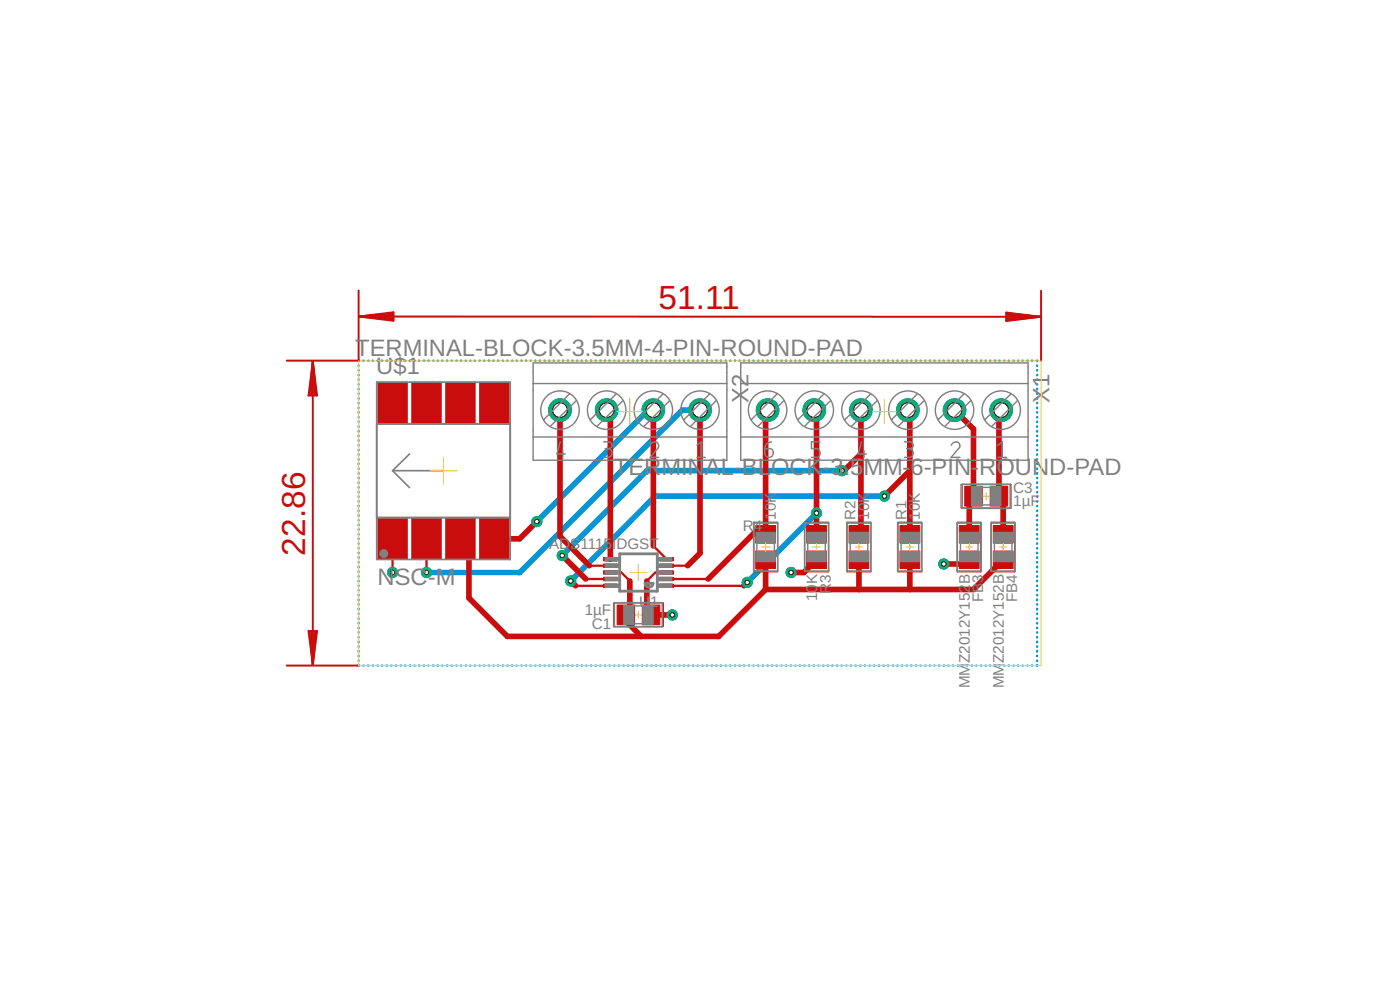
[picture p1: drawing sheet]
<svg xmlns="http://www.w3.org/2000/svg" width="105mm" height="74mm" viewBox="0 0 105 74" stroke-linecap="round" stroke-linejoin="round" font-family="sans-serif">
<defs><g id="words">
<g font-size="2.5" fill="#c90d0c">
<text x="49.3" y="23.1">51.11</text>
<text x="22.8" y="41.6" transform="rotate(-90 22.8 41.6)">22.86</text>
</g>
<g font-size="1.8" fill="#808080">
<text x="26.6" y="26.7">TERMINAL-BLOCK-3.5MM-4-PIN-ROUND-PAD</text>
<text x="28.2" y="28">U$1</text>
<text x="45.9" y="35.5">TERMIN</text>
<text x="52.7" y="35.5">AL-BL</text>
<text x="56" y="30.1" transform="rotate(-90 56 30.1)">X2</text>
<text x="57.7" y="35.5">OCK</text>
<text x="61.6" y="35.5">-3.5</text>
<text x="64.6" y="35.5">MM-</text>
<text x="68.1" y="35.5">6-PIN-</text>
<text x="73.3" y="35.5">ROUND-PAD</text>
<text x="78.6" y="30.1" transform="rotate(-90 78.6 30.1)">X1</text>
<text x="28.2" y="43.8">NSC-M</text>
</g>
<g font-size="1.1" fill="#808080">
<text x="41.1" y="41.1">ADS1115</text>
<text x="45.8" y="41.1">IDGST</text>
<text x="55.6" y="39.7">R</text>
<text x="56.4" y="39.7">4</text>
<text x="58.1" y="38.9" transform="rotate(-90 58.1 38.9)">10K</text>
<text x="64" y="38.9" transform="rotate(-90 64 38.9)">R2</text>
<text x="65" y="38.9" transform="rotate(-90 65 38.9)">10K</text>
<text x="67.8" y="38.9" transform="rotate(-90 67.8 38.9)">R1</text>
<text x="68.9" y="38.9" transform="rotate(-90 68.9 38.9)">10K</text>
<text x="75.8" y="36.9">C3</text>
<text x="75.8" y="37.9">1µF</text>
<text x="43.8" y="46.1">1µF</text>
<text x="44.3" y="47.1">C1</text>
<text x="47.8" y="45.4">U</text>
<text x="48.7" y="45.4">1</text>
<text x="61.2" y="45" transform="rotate(-90 61.2 45)">10K</text>
<text x="62.2" y="44.4" transform="rotate(-90 62.2 44.4)">R3</text>
<text x="73.6" y="45.1" transform="rotate(-90 73.6 45.1)">FB3</text>
<text x="76.1" y="45.1" transform="rotate(-90 76.1 45.1)">FB4</text>
<text x="72.6" y="51.5" transform="rotate(-90 72.6 51.5)">MM</text>
<text x="72.6" y="49.6" transform="rotate(-90 72.6 49.6)">Z2012Y152B</text>
<text x="75.1" y="51.5" transform="rotate(-90 75.1 51.5)">MM</text>
<text x="75.1" y="49.6" transform="rotate(-90 75.1 49.6)">Z2012Y152B</text>
</g>
</g></defs>
<g fill="none" stroke="#0696d7" stroke-width=".17">
<path d="M26.8 27.3v.1M26.8 27.7h.1M26.8 28v.1M26.8 28.4h.1M26.8 28.7v.1M26.8 29.1h.1M26.8 29.4v.1M26.8 29.8h.1M26.8 30.1v.1M26.8 30.5h.1M26.8 30.8v.1M26.8 31.2h.1"/>
<path d="M26.8 31.5v.1M26.8 31.9h.1M26.8 32.2v.1M26.8 32.6h.1M26.8 32.9v.1M26.8 33.3h.1M26.8 33.7h.1M26.8 34h.1M26.8 34.4h.1M26.8 34.7h.1M26.8 35.1h.1M26.8 35.4v.1"/>
<path d="M26.8 35.8h.1M26.8 36.1v.1M26.8 36.4v.1M26.8 36.8v.1M26.8 37.1v.1M26.8 37.5h.1M26.8 37.8v.1M26.8 38.2h.1M26.8 38.5v.1M26.8 38.9h.1M26.8 39.2v.1M26.8 39.6h.1"/>
<path d="M26.8 40h.1M26.9 27h-.1M27.2 27h.1M27.5 27h.1M27.9 27h.1M28.2 27h.1M28.6 27h.1M28.9 27h.1M29.3 27h.1M29.6 27h.1M30 27h.1M30.3 27h.1"/>
<path d="M30.7 27h.1M31 27h.1M31.3 27h.1M31.7 27h.1M32 27h.1M32.4 27h.1M32.7 27h.1M33.1 27h.1M33.4 27h.1M33.8 27h.1M34.1 27h.1M34.5 27h.1"/>
<path d="M34.8 27h.1M35.2 27h.1M35.5 27h.1M35.9 27h.1M36.2 27h.1M36.6 27h.1M36.9 27h.1M37.3 27h.1M37.6 27h.1M38 27h.1M38.3 27h.1M38.7 27h.1"/>
<path d="M39 27h.1M39.3 27h.1M39.7 27h.1M40 27h.1M40.4 27h.1M40.7 27h.1M41.1 27h.1M41.4 27h.1M41.8 27h.1M42.1 27h.1M42.5 27h.1M42.8 27h.1"/>
<path d="M43.2 27h.1M43.5 27h.1M43.9 27h.1M44.2 27h.1M44.6 27h.1M44.9 27h.1M45.3 27h.1M45.6 27h.1M46 27h.1M46.3 27h.1M46.7 27h.1M47 27h.1"/>
<path d="M47.3 27h.1M47.7 27h.1M48 27h.1M48.4 27h.1M48.7 27h.1M49.1 27h.1M49.4 27h.1M49.8 27h.1M50.1 27h.1M50.5 27h.1M50.8 27h.1M51.2 27h.1"/>
<path d="M51.5 27h.1M51.9 27h.1M52.2 27h.1M52.6 27h.1M52.9 27h.1M53.3 27h.1M53.6 27h.1M53.9 27h.1M54.3 27h.1M54.6 27h.1M55 27h.1M55.3 27h.1"/>
<path d="M55.7 27h.1M56 27h.1M56.4 27h.1M56.7 27h.1M57.1 27h.1M57.4 27h.1M57.8 27h.1M58.1 27h.1M58.5 27h.1M58.8 27h.1M59.2 27h.1M59.5 27h.1"/>
<path d="M59.8 27h.1M60.2 27h.1M60.5 27h.1M60.9 27h.1M61.2 27h.1M61.6 27h.1M61.9 27h.1M62.3 27h.1M62.6 27h.1M63 27h.1M63.3 27h.1M63.7 27h.1"/>
<path d="M64 27h.1M64.4 27h.1M64.7 27h.1M65.1 27h.1M65.4 27h.1M65.7 27h.1M66.1 27h.1M66.4 27h.1M66.8 27h.1M67.1 27h.1M67.5 27h.1M67.8 27h.1"/>
<path d="M68.2 27h.1M68.5 27h.1M68.9 27h.1M69.2 27h.1M69.6 27h.1M69.9 27h.1M70.3 27h.1M70.6 27h.1M71 27h.1M71.3 27h.1M71.7 27h.1M72 27h.1"/>
<path d="M72.3 27h.1M72.7 27h.1M73 27h.1M73.4 27h.1M73.7 27h.1M74.1 27h.1M74.4 27h.1M74.8 27h.1M75.1 27h.1M75.5 27h.1M75.8 27h.1M76.2 27h.1"/>
<path d="M76.5 27h.1M76.9 27h.1M77.2 27h.1M77.6 27h.1M77.6 27.3v.1M77.6 27.7h.1M77.6 28v.1M77.6 28.4h.1M77.6 28.7v.1M77.6 29.1h.1M77.6 29.4v.1M77.6 29.8h.1"/>
<path d="M77.6 30.1v.1M77.6 30.5h.1M77.6 30.8v.1M77.6 31.2h.1M77.6 31.5v.1M77.6 31.9h.1M77.6 32.2v.1M77.6 32.6h.1M77.6 32.9v.1M77.6 33.3h.1M77.6 33.7h.1M77.6 34h.1"/>
<path d="M77.6 34.4h.1M77.6 34.7h.1M77.6 35.1h.1M77.6 35.4v.1M77.6 35.8h.1M77.6 36.1v.1M77.6 36.4v.1M77.6 36.8v.1M77.6 37.1v.1M77.6 37.5h.1M77.6 37.8v.1M77.6 38.2h.1"/>
<path d="M77.6 38.5v.1M77.6 38.9h.1M77.6 39.2v.1M77.6 39.6h.1M77.6 40h.1M26.8 49.8h.1M26.8 40.3h.1M26.8 40.7h.1M26.8 41h.1M26.8 41.4h.1M26.8 41.7v.1M26.8 42.1h.1"/>
<path d="M26.8 42.4v.1M26.8 42.8h.1M26.8 43.1v.1M26.8 43.5h.1M26.8 43.8v.1M26.8 44.2h.1M26.8 44.5v.1M26.8 44.9h.1M26.8 45.2v.1M26.8 45.6h.1M26.8 45.9v.1M26.8 46.3h.1"/>
<path d="M26.8 46.6v.1M26.8 47h.1M26.8 47.3h.1M26.8 47.7h.1M26.8 48v.1M26.8 48.4h.1M26.8 48.7v.1M26.8 49.1h.1M26.8 49.4v.1M27.2 49.8h.1M27.5 49.8h.1M27.9 49.8h.1"/>
<path d="M28.2 49.8h.1M28.6 49.8h.1M28.9 49.8h.1M29.3 49.8h.1M29.6 49.8h.1M30 49.8h.1M30.3 49.8h.1M30.7 49.8h.1M31 49.8h.1M31.3 49.8h.1M31.7 49.8h.1M32 49.8h.1"/>
<path d="M32.4 49.8h.1M32.7 49.8h.1M33.1 49.8h.1M33.4 49.8h.1M33.8 49.8h.1M34.1 49.8h.1M34.5 49.8h.1M34.8 49.8h.1M35.2 49.8h.1M35.5 49.8h.1M35.9 49.8h.1M36.2 49.8h.1"/>
<path d="M36.6 49.8h.1M36.9 49.8h.1M37.3 49.8h.1M37.6 49.8h.1M38 49.8h.1M38.3 49.8h.1M38.7 49.8h.1M39 49.8h.1M39.3 49.8h.1M39.7 49.8h.1M40 49.8h.1M40.4 49.8h.1"/>
<path d="M40.7 49.8h.1M41.1 49.8h.1M41.4 49.8h.1M41.8 49.8h.1M42.1 49.8h.1M42.5 49.8h.1M42.8 49.8h.1M43.2 49.8h.1M43.5 49.8h.1M43.9 49.8h.1M44.2 49.8h.1M44.6 49.8h.1"/>
<path d="M44.9 49.8h.1M45.3 49.8h.1M45.6 49.8h.1M46 49.8h.1M46.3 49.8h.1M46.7 49.8h.1M47 49.8h.1M47.3 49.8h.1M47.7 49.8h.1M48 49.8h.1M48.4 49.8h.1M48.7 49.8h.1"/>
<path d="M49.1 49.8h.1M49.4 49.8h.1M49.8 49.8h.1M50.1 49.8h.1M50.5 49.8h.1M50.8 49.8h.1M51.2 49.8h.1M51.5 49.8h.1M51.9 49.8h.1M52.2 49.8h.1M52.6 49.8h.1M52.9 49.8h.1"/>
<path d="M53.3 49.8h.1M53.6 49.8h.1M53.9 49.8h.1M54.3 49.8h.1M54.6 49.8h.1M55 49.8h.1M55.3 49.8h.1M55.7 49.8h.1M56 49.8h.1M56.4 49.8h.1M56.7 49.8h.1M57.1 49.8h.1"/>
<path d="M57.4 49.8h.1M57.8 49.8h.1M58.1 49.8h.1M58.5 49.8h.1M58.8 49.8h.1M59.2 49.8h.1M59.5 49.8h.1M59.8 49.8h.1M60.2 49.8h.1M60.5 49.8h.1M60.9 49.8h.1M61.2 49.8h.1"/>
<path d="M61.6 49.8h.1M61.9 49.8h.1M62.3 49.8h.1M62.6 49.8h.1M63 49.8h.1M63.3 49.8h.1M63.7 49.8h.1M64 49.8h.1M64.4 49.8h.1M64.7 49.8h.1M65.1 49.8h.1M65.4 49.8h.1"/>
<path d="M65.7 49.8h.1M66.1 49.8h.1M66.4 49.8h.1M66.8 49.8h.1M67.1 49.8h.1M67.5 49.8h.1M67.8 49.8h.1M68.2 49.8h.1M68.5 49.8h.1M68.9 49.8h.1M69.2 49.8h.1M69.6 49.8h.1"/>
<path d="M69.9 49.8h.1M70.3 49.8h.1M70.6 49.8h.1M71 49.8h.1M71.3 49.8h.1M71.7 49.8h.1M72 49.8h.1M72.3 49.8h.1M72.7 49.8h.1M73 49.8h.1M73.4 49.8h.1M73.7 49.8h.1"/>
<path d="M74.1 49.8h.1M74.4 49.8h.1M74.8 49.8h.1M75.1 49.8h.1M75.5 49.8h.1M75.8 49.8h.1M76.2 49.8h.1M76.5 49.8h.1M76.9 49.8h.1M77.2 49.8h.1M77.6 40.3h.1M77.6 40.7h.1"/>
<path d="M77.6 41h.1M77.6 41.4h.1M77.6 41.7v.1M77.6 42.1h.1M77.6 42.4v.1M77.6 42.8h.1M77.6 43.1v.1M77.6 43.5h.1M77.6 43.8v.1M77.6 44.2h.1M77.6 44.5v.1M77.6 44.9h.1"/>
<path d="M77.6 45.2v.1M77.6 45.6h.1M77.6 45.9v.1M77.6 46.3h.1M77.6 46.6v.1M77.6 47h.1M77.6 47.3h.1M77.6 47.7h.1M77.6 48v.1M77.6 48.4h.1M77.6 48.7v.1M77.6 49.1h.1"/>
<path d="M77.6 49.4v.1M77.6 49.8h.1"/>
</g>
<path d="M48.9 30.7h-.4l-8.3 8.3M52.4 30.7h-1.3l-12.2 12.1h-7M61.1 38.4l-5.2 5.2M63 35.2h-14.6l-6.3 6.4M66.2 37.1h-17.2l-6.3 6.4" fill="none" stroke="#0696d7" stroke-width=".42"/>
<circle cx="74.9" cy="30.7" r=".85" fill="#0dab76" stroke="#0dab76" stroke-width=".07"/>
<circle cx="74.9" cy="30.7" r=".55" fill="#fff" stroke="#000" stroke-width=".07"/>
<circle cx="71.4" cy="30.7" r=".85" fill="#0dab76" stroke="#0dab76" stroke-width=".07"/>
<circle cx="71.4" cy="30.7" r=".55" fill="#fff" stroke="#000" stroke-width=".07"/>
<circle cx="67.9" cy="30.7" r=".85" fill="#0dab76" stroke="#0dab76" stroke-width=".07"/>
<circle cx="67.9" cy="30.7" r=".55" fill="#fff" stroke="#000" stroke-width=".07"/>
<circle cx="64.4" cy="30.7" r=".85" fill="#0dab76" stroke="#0dab76" stroke-width=".07"/>
<circle cx="64.4" cy="30.7" r=".55" fill="#fff" stroke="#000" stroke-width=".07"/>
<circle cx="60.9" cy="30.7" r=".85" fill="#0dab76" stroke="#0dab76" stroke-width=".07"/>
<circle cx="60.9" cy="30.7" r=".55" fill="#fff" stroke="#000" stroke-width=".07"/>
<circle cx="57.4" cy="30.7" r=".85" fill="#0dab76" stroke="#0dab76" stroke-width=".07"/>
<circle cx="57.4" cy="30.7" r=".55" fill="#fff" stroke="#000" stroke-width=".07"/>
<circle cx="52.4" cy="30.7" r=".85" fill="#0dab76" stroke="#0dab76" stroke-width=".07"/>
<circle cx="52.4" cy="30.7" r=".55" fill="#fff" stroke="#000" stroke-width=".07"/>
<circle cx="48.9" cy="30.7" r=".85" fill="#0dab76" stroke="#0dab76" stroke-width=".07"/>
<circle cx="48.9" cy="30.7" r=".55" fill="#fff" stroke="#000" stroke-width=".07"/>
<circle cx="45.4" cy="30.7" r=".85" fill="#0dab76" stroke="#0dab76" stroke-width=".07"/>
<circle cx="45.4" cy="30.7" r=".55" fill="#fff" stroke="#000" stroke-width=".07"/>
<circle cx="41.9" cy="30.7" r=".85" fill="#0dab76" stroke="#0dab76" stroke-width=".07"/>
<circle cx="41.9" cy="30.7" r=".55" fill="#fff" stroke="#000" stroke-width=".07"/>
<circle cx="50.3" cy="46" r=".38" fill="#0dab76" stroke="#0dab76" stroke-width=".07"/>
<circle cx="50.3" cy="46" r=".17" fill="#fff" stroke="#000" stroke-width=".07"/>
<circle cx="70.6" cy="42.2" r=".38" fill="#0dab76" stroke="#0dab76" stroke-width=".07"/>
<circle cx="70.6" cy="42.2" r=".17" fill="#fff" stroke="#000" stroke-width=".07"/>
<circle cx="59.2" cy="42.8" r=".38" fill="#0dab76" stroke="#0dab76" stroke-width=".07"/>
<circle cx="59.2" cy="42.8" r=".17" fill="#fff" stroke="#000" stroke-width=".07"/>
<circle cx="29.4" cy="42.8" r=".38" fill="#0dab76" stroke="#0dab76" stroke-width=".07"/>
<circle cx="29.4" cy="42.8" r=".17" fill="#fff" stroke="#000" stroke-width=".07"/>
<circle cx="42.7" cy="43.5" r=".38" fill="#0dab76" stroke="#0dab76" stroke-width=".07"/>
<circle cx="42.7" cy="43.5" r=".17" fill="#fff" stroke="#000" stroke-width=".07"/>
<circle cx="66.2" cy="37.1" r=".38" fill="#0dab76" stroke="#0dab76" stroke-width=".07"/>
<circle cx="66.2" cy="37.1" r=".17" fill="#fff" stroke="#000" stroke-width=".07"/>
<circle cx="42.1" cy="41.6" r=".38" fill="#0dab76" stroke="#0dab76" stroke-width=".07"/>
<circle cx="42.1" cy="41.6" r=".17" fill="#fff" stroke="#000" stroke-width=".07"/>
<circle cx="63" cy="35.2" r=".38" fill="#0dab76" stroke="#0dab76" stroke-width=".07"/>
<circle cx="63" cy="35.2" r=".17" fill="#fff" stroke="#000" stroke-width=".07"/>
<circle cx="61.1" cy="38.4" r=".38" fill="#0dab76" stroke="#0dab76" stroke-width=".07"/>
<circle cx="61.1" cy="38.4" r=".17" fill="#fff" stroke="#000" stroke-width=".07"/>
<circle cx="55.9" cy="43.6" r=".38" fill="#0dab76" stroke="#0dab76" stroke-width=".07"/>
<circle cx="55.9" cy="43.6" r=".17" fill="#fff" stroke="#000" stroke-width=".07"/>
<circle cx="31.9" cy="42.8" r=".38" fill="#0dab76" stroke="#0dab76" stroke-width=".07"/>
<circle cx="31.9" cy="42.8" r=".17" fill="#fff" stroke="#000" stroke-width=".07"/>
<circle cx="40.2" cy="39" r=".38" fill="#0dab76" stroke="#0dab76" stroke-width=".07"/>
<circle cx="40.2" cy="39" r=".17" fill="#fff" stroke="#000" stroke-width=".07"/>
<g fill="none" stroke="#c90d0c" stroke-width=".15">
<path d="M23.4 27.1v22.6M23.4 27.1l.3 2.5h-.6zM23.4 27.1l-.1 2.5M23.4 27.1l.1 2.5M23.4 27.1l-.2 2.5M23.4 27.1l.3 2.5M26.8 21.7v5.3h-5.3M26.9 23.7h51M26.9 23.7l2.5-.3v.6zM26.9 23.7l2.5 .1M26.9 23.7l2.5 .2M29.4 23.6l-2.5 .1"/>
<path d="M29.4 23.4l-2.5 .3M75.3 23.4l2.6 .3-2.6 .3zM75.3 23.6l2.6 .1M75.3 23.4l2.6 .3M77.9 23.7l-2.6 .1M77.9 23.7l-2.6 .3M77.9 21.8v5.2M21.5 49.8h5.3M23.1 47.2h.6l-.3 2.5zM23.2 47.2l.2 2.5M23.3 47.2l.1 2.5M23.5 47.2l-.1 2.5"/>
<path d="M23.7 47.2l-.3 2.5"/>
</g>
<g fill="#c90d0c" stroke="#c90d0c" stroke-width=".07">
<path d="M48.1 45.3h1.3v1.5h-1.3z"/>
<path d="M46.2 45.3h1.3v1.5h-1.3z"/>
<path d="M72.2 36.4h1.3v1.5h-1.3z"/>
<path d="M74.1 36.4h1.3v1.5h-1.3z"/>
<path d="M71.8 39.3h1.5v1.3h-1.5z"/>
<path d="M71.8 41.2h1.5v1.3h-1.5z"/>
<path d="M74.3 39.3h1.5v1.3h-1.5z"/>
<path d="M74.3 41.2h1.5v1.3h-1.5z"/>
<path d="M67.4 41.2h1.4v1.3h-1.4z"/>
<path d="M67.4 39.3h1.4v1.3h-1.4z"/>
<path d="M63.5 41.2h1.5v1.3h-1.5z"/>
<path d="M63.5 39.3h1.5v1.3h-1.5z"/>
<path d="M60.4 39.3h1.4v1.3h-1.4z"/>
<path d="M60.4 41.2h1.4v1.3h-1.4z"/>
<path d="M56.6 41.2h1.4v1.3h-1.4z"/>
<path d="M56.6 39.3h1.4v1.3h-1.4z"/>
<path d="M28.3 38.8h2.2v3.1h-2.2z"/>
<path d="M30.8 38.8h2.2v3.1h-2.2z"/>
<path d="M33.4 38.8h2.2v3.1h-2.2z"/>
<path d="M35.9 38.8h2.2v3.1h-2.2z"/>
<path d="M35.9 28.6h2.2v3.1h-2.2z"/>
<path d="M33.4 28.6h2.2v3.1h-2.2z"/>
<path d="M30.8 28.6h2.2v3.1h-2.2z"/>
<path d="M28.3 28.6h2.2v3.1h-2.2z"/>
<path d="M49.4 43.7h1v.3h-1z"/>
<path d="M49.4 43.2h1v.3h-1z"/>
<path d="M49.4 42.7h1v.3h-1z"/>
<path d="M49.4 42.2h1v.3h-1z"/>
<path d="M49.4 41.7h1v.3h-1z"/>
<path d="M45.2 41.7h1v.3h-1z"/>
<path d="M45.2 42.2h1v.3h-1z"/>
<path d="M45.2 42.7h1v.3h-1z"/>
<path d="M45.2 43.2h1v.3h-1z"/>
<path d="M45.2 43.7h1v.3h-1z"/>
</g>
<g fill="none" stroke="#c90d0c" stroke-width=".17">
<path d="M45.4 30.7l.3 .3M57.3 39.7v.3h-1M60.9 30.7l.2 .2M63 35.2h.2M64.4 39.8l-.1 .2M72.9 37.1l-.4 .3M74.8 37.1l.3 .3M29.4 40.3v2.5M31.9 40.3v2.5M34.5 40.3l.6 .7M43.1 43.8h2.6M43.8 43.3h1.9"/>
<path d="M44.1 42.3h1.6M45.7 42.8h.8l.6 .7M47.1 45.7l-.3 .3M48.4 45.7l.3 .3M48.9 40.9l1 .9M49.9 42.8h-.9l-.6 .7M49.9 43.8h5.8M49.9 43.3h3.1M49.9 42.3h1.6M72.5 41.9l-.3 .3"/>
</g>
<g fill="none" stroke="#c90d0c" stroke-width=".42">
<path d="M40.2 39l-1.3 1.3h-1.9M41.9 30.7v9.4l2.2 2.2M45.7 31v10.8M48.9 30.7v10.2M52.4 30.7v10.7l-.9 .9M57.4 30.7l-.1 .1v8.9h-.6l-3.7 3.6M61.1 30.9v9.1M64.4 30.7v9.1M64.4 34l-1.2 1.2M67.9 30.7l.2 .1v9.2M68.1 35.2l-1.9 1.9M71.4 30.7l1.5 1.4v5"/>
<path d="M72.5 37.4v2.6M74.9 30.7l-.1 .2v6.2M75.1 37.4v2.6M35.1 41v3.7l2.9 2.9h15.8l3.5-3.5M42.1 41.6l1.7 1.7M42.7 43.5l.4 .3M46.8 46v.5l1.2 1.1M47.1 43.5v2.2M48.4 43.5v2.2M48.7 46h1.6M55.9 43.6l-.2 .2M57.3 41.9v2.2"/>
<path d="M61.1 41.9l-.9 .9h-1M64.3 41.9v2.2M68.1 41.9v2.2M70.6 42.2h1.6M75.1 41.9l-2.2 2.2h-15.6"/>
</g>
<circle cx="74.9" cy="30.7" r=".85" fill="#0dab76" stroke="#0dab76" stroke-width=".07"/>
<circle cx="74.9" cy="30.7" r=".55" fill="#fff" stroke="#000" stroke-width=".07"/>
<circle cx="71.4" cy="30.7" r=".85" fill="#0dab76" stroke="#0dab76" stroke-width=".07"/>
<circle cx="71.4" cy="30.7" r=".55" fill="#fff" stroke="#000" stroke-width=".07"/>
<circle cx="67.9" cy="30.7" r=".85" fill="#0dab76" stroke="#0dab76" stroke-width=".07"/>
<circle cx="67.9" cy="30.7" r=".55" fill="#fff" stroke="#000" stroke-width=".07"/>
<circle cx="64.4" cy="30.7" r=".85" fill="#0dab76" stroke="#0dab76" stroke-width=".07"/>
<circle cx="64.4" cy="30.7" r=".55" fill="#fff" stroke="#000" stroke-width=".07"/>
<circle cx="60.9" cy="30.7" r=".85" fill="#0dab76" stroke="#0dab76" stroke-width=".07"/>
<circle cx="60.9" cy="30.7" r=".55" fill="#fff" stroke="#000" stroke-width=".07"/>
<circle cx="57.4" cy="30.7" r=".85" fill="#0dab76" stroke="#0dab76" stroke-width=".07"/>
<circle cx="57.4" cy="30.7" r=".55" fill="#fff" stroke="#000" stroke-width=".07"/>
<circle cx="52.4" cy="30.7" r=".85" fill="#0dab76" stroke="#0dab76" stroke-width=".07"/>
<circle cx="52.4" cy="30.7" r=".55" fill="#fff" stroke="#000" stroke-width=".07"/>
<circle cx="48.9" cy="30.7" r=".85" fill="#0dab76" stroke="#0dab76" stroke-width=".07"/>
<circle cx="48.9" cy="30.7" r=".55" fill="#fff" stroke="#000" stroke-width=".07"/>
<circle cx="45.4" cy="30.7" r=".85" fill="#0dab76" stroke="#0dab76" stroke-width=".07"/>
<circle cx="45.4" cy="30.7" r=".55" fill="#fff" stroke="#000" stroke-width=".07"/>
<circle cx="41.9" cy="30.7" r=".85" fill="#0dab76" stroke="#0dab76" stroke-width=".07"/>
<circle cx="41.9" cy="30.7" r=".55" fill="#fff" stroke="#000" stroke-width=".07"/>
<circle cx="50.3" cy="46" r=".38" fill="#0dab76" stroke="#0dab76" stroke-width=".07"/>
<circle cx="50.3" cy="46" r=".17" fill="#fff" stroke="#000" stroke-width=".07"/>
<circle cx="70.6" cy="42.2" r=".38" fill="#0dab76" stroke="#0dab76" stroke-width=".07"/>
<circle cx="70.6" cy="42.2" r=".17" fill="#fff" stroke="#000" stroke-width=".07"/>
<circle cx="59.2" cy="42.8" r=".38" fill="#0dab76" stroke="#0dab76" stroke-width=".07"/>
<circle cx="59.2" cy="42.8" r=".17" fill="#fff" stroke="#000" stroke-width=".07"/>
<circle cx="29.4" cy="42.8" r=".38" fill="#0dab76" stroke="#0dab76" stroke-width=".07"/>
<circle cx="29.4" cy="42.8" r=".17" fill="#fff" stroke="#000" stroke-width=".07"/>
<circle cx="42.7" cy="43.5" r=".38" fill="#0dab76" stroke="#0dab76" stroke-width=".07"/>
<circle cx="42.7" cy="43.5" r=".17" fill="#fff" stroke="#000" stroke-width=".07"/>
<circle cx="66.2" cy="37.1" r=".38" fill="#0dab76" stroke="#0dab76" stroke-width=".07"/>
<circle cx="66.2" cy="37.1" r=".17" fill="#fff" stroke="#000" stroke-width=".07"/>
<circle cx="42.1" cy="41.6" r=".38" fill="#0dab76" stroke="#0dab76" stroke-width=".07"/>
<circle cx="42.1" cy="41.6" r=".17" fill="#fff" stroke="#000" stroke-width=".07"/>
<circle cx="63" cy="35.2" r=".38" fill="#0dab76" stroke="#0dab76" stroke-width=".07"/>
<circle cx="63" cy="35.2" r=".17" fill="#fff" stroke="#000" stroke-width=".07"/>
<circle cx="61.1" cy="38.4" r=".38" fill="#0dab76" stroke="#0dab76" stroke-width=".07"/>
<circle cx="61.1" cy="38.4" r=".17" fill="#fff" stroke="#000" stroke-width=".07"/>
<circle cx="55.9" cy="43.6" r=".38" fill="#0dab76" stroke="#0dab76" stroke-width=".07"/>
<circle cx="55.9" cy="43.6" r=".17" fill="#fff" stroke="#000" stroke-width=".07"/>
<circle cx="31.9" cy="42.8" r=".38" fill="#0dab76" stroke="#0dab76" stroke-width=".07"/>
<circle cx="31.9" cy="42.8" r=".17" fill="#fff" stroke="#000" stroke-width=".07"/>
<circle cx="40.2" cy="39" r=".38" fill="#0dab76" stroke="#0dab76" stroke-width=".07"/>
<circle cx="40.2" cy="39" r=".17" fill="#fff" stroke="#000" stroke-width=".07"/>
<path d="M56.4 39.1h1.8v3.7h-1.8zM60.2 39.1h1.8v3.7h-1.8zM63.4 39.1h1.8v3.7h-1.8zM67.2 39.1h1.8v3.7h-1.8zM71.6 39.1h1.8v3.7h-1.8zM71.9 36.3h3.8v1.7h-3.8zM74.2 39.1h1.7v3.7h-1.7zM45.9 45.1h3.8v1.8h-3.8z" fill="none" stroke="#c90d0c" stroke-width=".07"/>
<g fill="none" stroke="#808080" stroke-width=".13">
<path d="M28.2 28.6h10v13.3h-10zM28.2 31.7h10M28.2 38.7h10M29.4 35.2l1.2 1.3M29.4 35.2h3.8M30.6 34l-1.2 1.2M56.4 39.1h1.8v3.6h-1.8zM60.2 39.1h1.8v3.6h-1.8zM63.4 39.1h1.8v3.6h-1.8zM67.2 39.1h1.8v3.6h-1.8zM71.6 39.1h1.8v3.6h-1.8zM72 36.2h3.6v1.8h-3.6z"/>
<path d="M74.2 39.1h1.8v3.6h-1.8zM46 45.1h3.6v1.8h-3.6z"/>
</g>
<circle cx="28.7" cy="41.4" r=".3" fill="#808080" stroke="#808080" stroke-width=".07"/>
<path d="M46.4 41.4h2.8v2.8h-2.8zM48.3 43.6h.6a.3 .3 0 0 1-.3 .3 .3 .3 0 0 1-.3-.3z" fill="none" stroke="#808080" stroke-width=".21"/>
<g fill="none" stroke="#808080" stroke-width=".11">
<path d="M39.9 27.2h14.5v7.2h-14.5zM39.9 28.7h14.5M39.9 32.7h14.5M41.9 33.1l-.2 .9h.6M42.1 33.7v.5M42.6 29.5l-1.9 1.9M43.1 30l-1.9 1.9M45.2 33.1h.4a.25 .25 0 0 1 .2 .2 .25 .25 0 0 1-.2 .3h-.3M45.5 33.6a.33 .33 0 0 1 .3 .3 .33 .33 0 0 1-.3 .3h-.3M46.1 29.5l-1.9 1.9M46.6 30l-1.9 1.9M48.7 33.3a.32 .32 0 0 1 .4-.2 .32 .32 0 0 1 .1 .5l-.5 .6h.6"/>
<path d="M49.6 29.5l-1.9 1.9M50.1 30l-1.9 1.9M52.2 34.2h.6M52.2 33.3l.3-.2v1.1M53.1 29.5l-1.9 1.9M53.6 30l-1.9 1.9M55.4 27.2h21.5v7.2h-21.5zM55.4 28.7h21.5M55.4 32.7h21.5M57.2 33.6h.4a.32 .32 0 0 1 .3 .3 .32 .32 0 0 1-.3 .3 .32 .32 0 0 1-.4-.3zM57.7 33.1a.51 .51 0 0 0-.5 .5M58.1 29.5l-1.9 1.9"/>
<path d="M58.7 30l-2 1.9M61.4 33.1h-.7v.5h.4a.34 .34 0 0 1 .3 .3 .34 .34 0 0 1-.3 .3h-.4M61.7 29.5l-2 1.9M62.1 30l-1.9 1.9M64.5 33.1l-.3 .9h.7M64.7 33.7v.5M65.2 29.5l-2 1.9M65.6 30l-1.9 1.9M67.7 33.1h.5a.25 .25 0 0 1 .1 .3 .25 .25 0 0 1-.2 .2h-.3M68 33.6a.33 .33 0 0 1 .4 .3 .33 .33 0 0 1-.4 .3h-.3M68.6 29.5l-1.9 1.9M69.2 30l-2 1.9"/>
<path d="M71.2 33.3a.32 .32 0 0 1 .4-.2 .32 .32 0 0 1 .1 .5l-.5 .6h.6M72.1 29.5l-1.9 1.9M72.6 30l-1.9 1.9M73.4 36.5h.8M73.4 37.8h.8M74.7 33.3l.3-.2v1.1M74.7 34.2h.6M75.6 29.5l-1.9 1.9M76.1 30l-1.9 1.9M47.4 46.7h.8M47.4 45.3h.7M56.6 40.6v.7"/>
<path d="M58 40.6v.7M60.5 40.6v.7M61.8 40.6v.7M63.6 40.6v.7M64.9 40.6v.7M67.4 40.6v.7M68.7 40.6v.7M71.9 40.6v.7M73.2 40.6v.7M74.4 40.6v.7M75.7 40.6v.7"/>
<circle cx="41.9" cy="30.7" r="1.44"/>
<circle cx="45.4" cy="30.7" r="1.44"/>
<circle cx="48.9" cy="30.7" r="1.44"/>
<circle cx="52.4" cy="30.7" r="1.44"/>
<circle cx="57.4" cy="30.7" r="1.44"/>
<circle cx="60.9" cy="30.7" r="1.44"/>
<circle cx="64.4" cy="30.7" r="1.44"/>
<circle cx="67.9" cy="30.7" r="1.44"/>
<circle cx="71.4" cy="30.7" r="1.44"/>
<circle cx="74.9" cy="30.7" r="1.44"/>
</g>
<g fill="#808080" stroke="#808080" stroke-width=".07">
<path d="M48.1 45.3h.8v1.4h-.8z"/>
<path d="M46.7 45.3h.7v1.4h-.7z"/>
<path d="M72.7 36.4h.8v1.4h-.8z"/>
<path d="M74.1 36.4h.8v1.4h-.8z"/>
<path d="M71.8 39.8h1.5v.8h-1.5z"/>
<path d="M71.8 41.3h1.5v.7h-1.5z"/>
<path d="M74.4 39.8h1.4v.8h-1.4z"/>
<path d="M74.4 41.3h1.4v.7h-1.4z"/>
<path d="M67.4 41.3h1.4v.7h-1.4z"/>
<path d="M67.4 39.8h1.4v.8h-1.4z"/>
<path d="M63.6 41.3h1.4v.7h-1.4z"/>
<path d="M63.6 39.8h1.4v.8h-1.4z"/>
<path d="M60.4 39.8h1.4v.8h-1.4z"/>
<path d="M60.4 41.3h1.4v.7h-1.4z"/>
<path d="M56.6 41.3h1.4v.7h-1.4z"/>
<path d="M56.6 39.8h1.4v.8h-1.4z"/>
<path d="M49.3 43.7h1v.3h-1z"/>
<path d="M49.3 43.2h1v.3h-1z"/>
<path d="M49.3 42.7h1v.3h-1z"/>
<path d="M49.3 42.2h1v.3h-1z"/>
<path d="M49.3 41.7h1v.3h-1z"/>
<path d="M45.3 41.7h1v.3h-1z"/>
<path d="M45.3 42.2h1v.3h-1z"/>
<path d="M45.3 42.7h1v.3h-1z"/>
<path d="M45.3 43.2h1v.3h-1z"/>
<path d="M45.3 43.7h1v.3h-1z"/>
</g>
<g fill="none" stroke="#afd134" stroke-width=".07">
<path d="M32.2 35.2h2M33.2 34.2v2M46.1 30.8h2M47.1 29.8v2M65.3 30.8h1.8M66.2 29.9v1.8M73.5 37.1h.6M73.8 36.9v.5M47.2 42.8h1.2M47.5 46h.5M47.8 42.2v1.2M47.8 45.7v.6"/>
<path d="M57 40.9h.6M57.3 40.6v.7M60.8 40.9h.6M61.1 40.7v.5M64 40.9h.6M64.3 40.7v.5M67.8 40.9h.6M68.1 40.7v.5M72.3 40.9h.5M72.5 40.7v.5M74.8 40.9h.5M75.1 40.7v.5"/>
</g>
<path d="M26.8 27h51.1v22.8h-51.1z" fill="none" stroke="#eec643" stroke-width=".07"/>
<use href="#words"/>
</svg>
